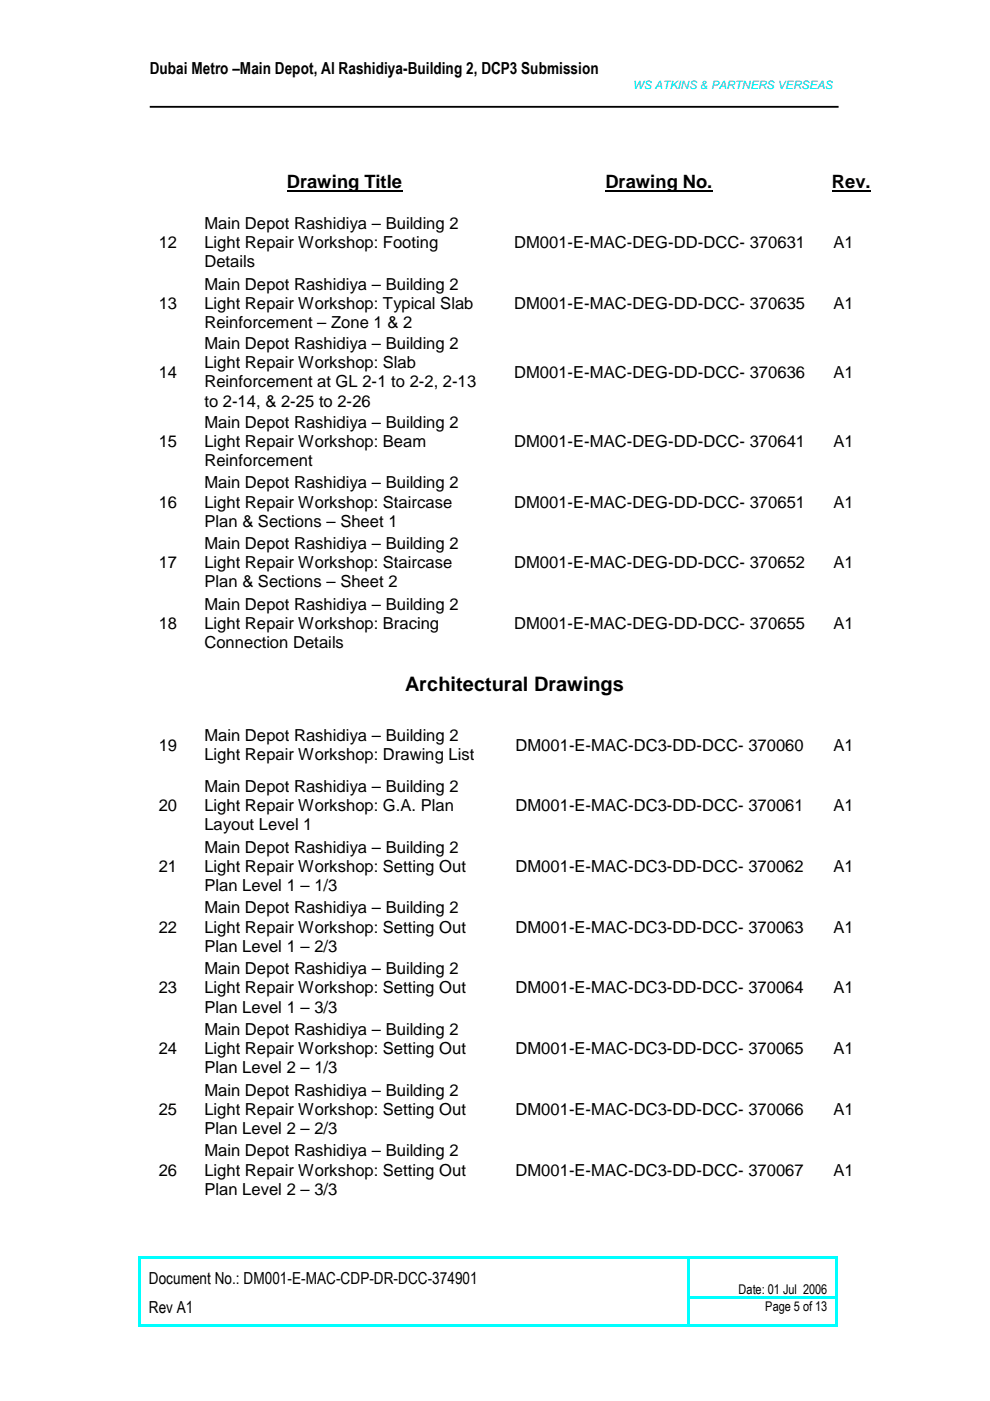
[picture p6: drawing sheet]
<svg xmlns="http://www.w3.org/2000/svg" width="210mm" height="297mm" viewBox="0 0 210 297" stroke-linecap="round" stroke-linejoin="round" font-family="sans-serif">
<defs><g id="words">
<text font-size="4.2" x="85.9" y="146.4">Architectural Drawings</text>
<g font-size="3.9">
<text x="60.8" y="39.8">Drawing Title</text>
<text x="128.4" y="39.8">Drawing No.</text>
<text x="176.4" y="39.8">Rev.</text>
</g>
<g font-size="3.5">
<text x="31.7" y="15.7">Dubai Metro –Main Depot, Al Rashidiya-Building 2, DCP3 Submission</text>
<text x="33.7" y="52.6">12</text>
<text x="43.3" y="48.5">Main Depot Rashidiya – Building 2</text>
<text x="43.3" y="52.6">Light Repair Workshop: Footing</text>
<text x="109" y="52.6">DM001-E-MAC-DEG-DD-DCC- 370631</text>
<text x="176.7" y="52.6">A1</text>
<text x="43.3" y="56.6">Details</text>
<text x="33.7" y="65.4">13</text>
<text x="43.3" y="61.4">Main Depot Rashidiya – Building 2</text>
<text x="43.3" y="65.4">Light Repair Workshop: Typical Slab</text>
<text x="109" y="65.4">DM001-E-MAC-DEG-DD-DCC- 370635</text>
<text x="176.7" y="65.4">A1</text>
<text x="43.3" y="69.5">Reinforcement – Zone 1 &amp; 2</text>
<text x="43.3" y="74">Main Depot Rashidiya – Building 2</text>
<text x="33.7" y="80.1">14</text>
<text x="43.3" y="78.1">Light Repair Workshop: Slab</text>
<text x="43.3" y="82.1">Reinforcement at GL 2-1 to 2-2, 2-13</text>
<text x="109" y="80.1">DM001-E-MAC-DEG-DD-DCC- 370636</text>
<text x="176.7" y="80.1">A1</text>
<text x="43.3" y="86.2">to 2-14, &amp; 2-25 to 2-26</text>
<text x="33.7" y="94.7">15</text>
<text x="43.3" y="90.7">Main Depot Rashidiya – Building 2</text>
<text x="43.3" y="94.7">Light Repair Workshop: Beam</text>
<text x="109" y="94.7">DM001-E-MAC-DEG-DD-DCC- 370641</text>
<text x="176.7" y="94.7">A1</text>
<text x="43.3" y="98.8">Reinforcement</text>
<text x="33.7" y="107.6">16</text>
<text x="43.3" y="103.5">Main Depot Rashidiya – Building 2</text>
<text x="43.3" y="107.6">Light Repair Workshop: Staircase</text>
<text x="109" y="107.6">DM001-E-MAC-DEG-DD-DCC- 370651</text>
<text x="176.7" y="107.6">A1</text>
<text x="43.3" y="111.7">Plan &amp; Sections – Sheet 1</text>
<text x="43.3" y="116.4">Main Depot Rashidiya – Building 2</text>
<text x="33.7" y="120.5">17</text>
<text x="43.3" y="120.5">Light Repair Workshop: Staircase</text>
<text x="43.3" y="124.5">Plan &amp; Sections – Sheet 2</text>
<text x="109" y="120.5">DM001-E-MAC-DEG-DD-DCC- 370652</text>
<text x="176.7" y="120.5">A1</text>
<text x="43.3" y="129.3">Main Depot Rashidiya – Building 2</text>
<text x="33.7" y="133.4">18</text>
<text x="43.3" y="133.4">Light Repair Workshop: Bracing</text>
<text x="43.3" y="137.4">Connection Details</text>
<text x="109" y="133.4">DM001-E-MAC-DEG-DD-DCC- 370655</text>
<text x="176.7" y="133.4">A1</text>
<text x="33.7" y="159.1">19</text>
<text x="43.3" y="157.1">Main Depot Rashidiya – Building 2</text>
<text x="43.3" y="161.1">Light Repair Workshop: Drawing List</text>
<text x="109.3" y="159.1">DM001-E-MAC-DC3-DD-DCC- 370060</text>
<text x="176.7" y="159.1">A1</text>
<text x="43.3" y="167.9">Main Depot Rashidiya – Building 2</text>
<text x="33.7" y="172">20</text>
<text x="43.3" y="172">Light Repair Workshop: G.A. Plan</text>
<text x="109.3" y="172">DM001-E-MAC-DC3-DD-DCC- 370061</text>
<text x="176.7" y="172">A1</text>
<text x="43.3" y="176">Layout Level 1</text>
<text x="33.7" y="184.9">21</text>
<text x="43.3" y="180.8">Main Depot Rashidiya – Building 2</text>
<text x="43.3" y="184.9">Light Repair Workshop: Setting Out</text>
<text x="109.3" y="184.9">DM001-E-MAC-DC3-DD-DCC- 370062</text>
<text x="176.7" y="184.9">A1</text>
<text x="43.3" y="188.9">Plan Level 1 – 1/3</text>
<text x="33.7" y="197.7">22</text>
<text x="43.3" y="193.7">Main Depot Rashidiya – Building 2</text>
<text x="43.3" y="197.7">Light Repair Workshop: Setting Out</text>
<text x="109.3" y="197.7">DM001-E-MAC-DC3-DD-DCC- 370063</text>
<text x="176.7" y="197.7">A1</text>
<text x="43.3" y="201.8">Plan Level 1 – 2/3</text>
<text x="43.3" y="206.5">Main Depot Rashidiya – Building 2</text>
<text x="33.7" y="210.6">23</text>
<text x="43.3" y="210.6">Light Repair Workshop: Setting Out</text>
<text x="43.3" y="214.7">Plan Level 1 – 3/3</text>
<text x="109.3" y="210.6">DM001-E-MAC-DC3-DD-DCC- 370064</text>
<text x="176.7" y="210.6">A1</text>
<text x="43.3" y="219.4">Main Depot Rashidiya – Building 2</text>
<text x="33.7" y="223.5">24</text>
<text x="43.3" y="223.5">Light Repair Workshop: Setting Out</text>
<text x="43.3" y="227.5">Plan Level 2 – 1/3</text>
<text x="109.3" y="223.5">DM001-E-MAC-DC3-DD-DCC- 370065</text>
<text x="176.7" y="223.5">A1</text>
<text x="43.3" y="232.3">Main Depot Rashidiya – Building 2</text>
<text x="33.7" y="236.4">25</text>
<text x="43.3" y="236.3">Light Repair Workshop: Setting Out</text>
<text x="109.3" y="236.4">DM001-E-MAC-DC3-DD-DCC- 370066</text>
<text x="176.7" y="236.4">A1</text>
<text x="43.3" y="240.4">Plan Level 2 – 2/3</text>
<text x="43.3" y="245.2">Main Depot Rashidiya – Building 2</text>
<text x="33.7" y="249.3">26</text>
<text x="43.3" y="249.3">Light Repair Workshop: Setting Out</text>
<text x="109.3" y="249.3">DM001-E-MAC-DC3-DD-DCC- 370067</text>
<text x="176.7" y="249.3">A1</text>
<text x="43.3" y="253.3">Plan Level 2 – 3/3</text>
<text x="31.6" y="272.2">Document No.: DM001-E-MAC-CDP-DR-DCC-374901</text>
<text x="31.6" y="278.3">Rev A1</text>
</g>
<g font-size="2.8">
<text x="156.6" y="274.3">Date: 01 Jul 2006</text>
<text x="162.3" y="278">Page 5 of 13</text>
</g>
<text font-size="2.5" fill="#0cf" x="134.2" y="18.8">WS ATKINS &amp; PARTNERS VERSEAS</text>
</g></defs>
<g fill="#0ff">
<path d="M29.4 266.3h.5v.5h-.5z"/>
<path d="M29.9 266.3h115.9v.5h-115.9z"/>
<path d="M145.8 266.8h.5z"/>
<path d="M145.8 266.3h.5v.5h-.5z"/>
<path d="M146.3 266.3h30.8v.5h-30.8z"/>
<path d="M177.1 266.3h.5v.5h-.5z"/>
<path d="M29.4 266.8h.5v8.1h-.5z"/>
<path d="M145.8 266.8h.5v8.1h-.5z"/>
<path d="M177.1 266.8h.5v8.1h-.5z"/>
<path d="M29.4 274.9h.5v.6h-.5z"/>
<path d="M145.8 274.9h.5v.6h-.5z"/>
<path d="M146.3 274.9h30.8v.5h-30.8z"/>
<path d="M177.1 274.9h.5v.6h-.5z"/>
<path d="M29.4 275.5h.5v5.3h-.5z"/>
<path d="M29.4 280.8h.5v.5h-.5z"/>
<path d="M29.9 280.8h115.9v.5h-115.9z"/>
<path d="M145.8 275.5h.5v5.3h-.5z"/>
<path d="M145.8 280.8h.5v.5h-.5z"/>
<path d="M146.3 280.8h30.8v.5h-30.8z"/>
<path d="M177.1 275.5h.5v5.3h-.5z"/>
<path d="M177.1 280.8h.5v.5h-.5z"/>
</g>
<path d="M31.7 22.6h146.1" fill="none" stroke="#000" stroke-width=".39"/>
<path d="M60.8 40.4h24.5M128.4 40.4h22.6M176.4 40.4h8.2" fill="none" stroke="#000" stroke-width=".42"/>
<use href="#words"/>
</svg>
